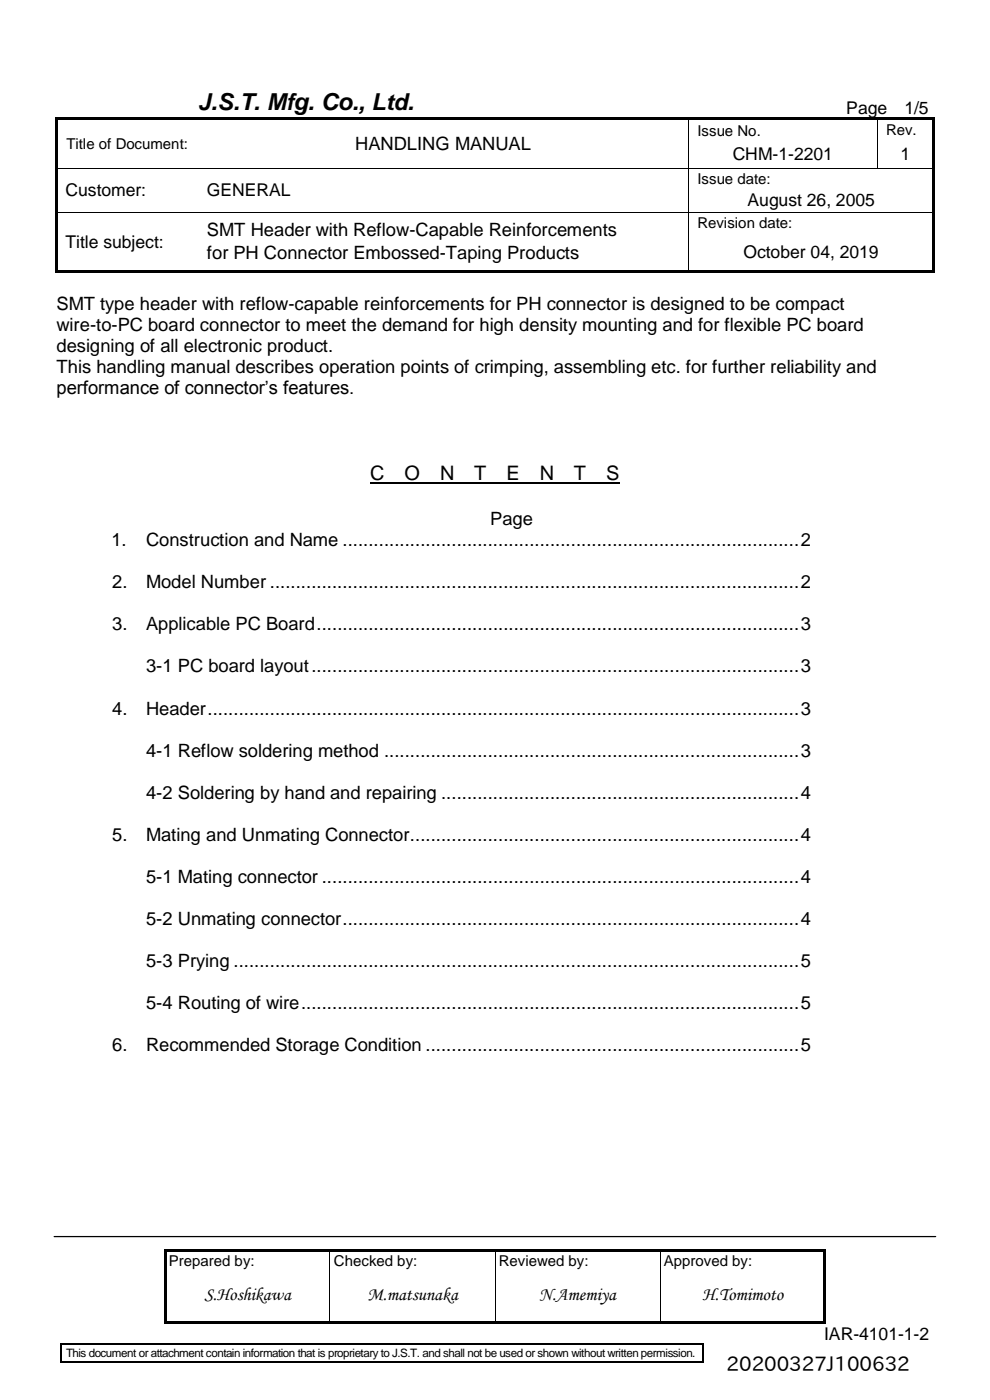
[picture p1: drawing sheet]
<svg xmlns="http://www.w3.org/2000/svg" width="210mm" height="297mm" viewBox="0 0 210 297" stroke-linecap="round" stroke-linejoin="round" font-family="sans-serif">
<defs><g id="words">
<text font-size="5" x="42" y="23.2">J.S.T. Mfg. Co., Ltd.</text>
<g font-size="4.2">
<text x="78.5" y="101.8">C</text>
<text x="85.8" y="101.8">O</text>
<text x="93.3" y="101.8">N</text>
<text x="100.6" y="101.8">T</text>
<text x="107.5" y="101.8">E</text>
<text x="114.5" y="101.8">N</text>
<text x="121.8" y="101.8">T</text>
<text x="128.6" y="101.8">S</text>
<text x="154.1" y="290.9">20200327J100632</text>
</g>
<g font-size="3.9">
<text x="75.4" y="31.9">HANDLING MANUAL</text>
<text x="43.9" y="50.2">SMT Header with Reflow-Capable Reinforcements</text>
<text x="43.9" y="54.9">for PH Connector Embossed-Taping Products</text>
<text x="12" y="65.8">SMT type header with reflow-capable reinforcements for PH connector is designed to be compact</text>
<text x="12" y="70.3">wire-to-PC board connector to meet the demand for high density mounting and for flexible PC board</text>
<text x="12" y="74.8">designing of all electronic product.</text>
<text x="12" y="79.2">This handling manual describes operation points of crimping, assembling etc. for further reliability and</text>
<text x="12" y="83.7">performance of connector’s features.</text>
<text x="104" y="111.4">Page</text>
<text x="23.6" y="115.9">1.</text>
<text x="31" y="115.9">Construction and Name ........................................................................................2</text>
<text x="23.8" y="124.8">2.</text>
<text x="31" y="124.8">Model Number ......................................................................................................2</text>
<text x="23.8" y="133.7">3.</text>
<text x="31" y="133.7">Applicable PC Board.............................................................................................3</text>
<text x="31" y="142.7">3-1 PC board layout..............................................................................................3</text>
<text x="23.8" y="151.6">4.</text>
<text x="31" y="151.6">Header..................................................................................................................3</text>
<text x="31" y="160.6">4-1 Reflow soldering method ................................................................................3</text>
<text x="31" y="169.4">4-2 Soldering by hand and repairing .....................................................................4</text>
<text x="23.8" y="178.4">5.</text>
<text x="31" y="178.4">Mating and Unmating Connector...........................................................................4</text>
<text x="31" y="187.3">5-1 Mating connector ............................................................................................4</text>
<text x="31" y="196.2">5-2 Unmating connector........................................................................................4</text>
<text x="31" y="205.2">5-3 Prying .............................................................................................................5</text>
<text x="31" y="214.1">5-4 Routing of wire................................................................................................5</text>
<text x="23.8" y="223">6.</text>
<text x="31" y="223">Recommended Storage Condition ........................................................................5</text>
<text x="43.4" y="275.8">S.Hoshikawa</text>
<text x="78" y="275.8">M.matsunaka</text>
<text x="114.4" y="275.8">N.Amemiya</text>
<text x="149" y="275.8">H.Tomimoto</text>
</g>
<g font-size="3.7">
<text x="179.5" y="24.1">Page</text>
<text x="191.9" y="24.1">1/5</text>
<text x="155.4" y="33.9">CHM-1-2201</text>
<text x="191" y="33.9">1</text>
<text x="13.9" y="41.7">Customer:</text>
<text x="43.9" y="41.7">GENERAL</text>
<text x="158.6" y="43.8">August 26, 2005</text>
<text x="13.9" y="52.6">Title subject:</text>
<text x="157.7" y="54.7">October 04, 2019</text>
<text x="174.8" y="284.2">IAR-4101-1-2</text>
</g>
<g font-size="3.2">
<text x="147.9" y="28.8">Issue No.</text>
<text x="188" y="28.6">Rev.</text>
<text x="14.1" y="31.7">Title of Document:</text>
<text x="147.9" y="39">Issue date:</text>
<text x="147.9" y="48.3">Revision date:</text>
<text x="35.8" y="268.6">Prepared by:</text>
<text x="70.8" y="268.6">Checked by:</text>
<text x="105.8" y="268.6">Reviewed by:</text>
<text x="140.8" y="268.6">Approved by:</text>
</g>
<text font-size="2.5" x="14" y="288">This document or attachment contain information that is proprietary to J.S.T. and shall not be used or shown without written permission.</text>
</g></defs>
<g fill="#000">
<path d="M11.7 24.9h.5v.6h-.5z" fill-rule="evenodd"/>
<path d="M11.7 24.9h.5v.5h-.5z" fill-rule="evenodd"/>
<path d="M11.7 25.5h.5v4h-.5z" fill-rule="evenodd"/>
<path d="M11.7 29.5h.5v.1h-.5z" fill-rule="evenodd"/>
<path d="M11.7 29.6h.5v6.1h-.5z" fill-rule="evenodd"/>
<path d="M11.7 35.7h.5v.1h-.5z" fill-rule="evenodd"/>
<path d="M11.7 35.8h.5v4h-.5z" fill-rule="evenodd"/>
<path d="M12.2 24.9h29.8v.5h-29.8z" fill-rule="evenodd"/>
<path d="M42 24.9h.5v.5h-.5z" fill-rule="evenodd"/>
<path d="M42 35.7h.2v.1h-.2z" fill-rule="evenodd"/>
<path d="M42.5 24.9h103.4v.5h-103.4z" fill-rule="evenodd"/>
<path d="M145.9 25.4l.2 .1z" fill-rule="evenodd"/>
<path d="M145.9 24.9h.5v.5h-.5z" fill-rule="evenodd"/>
<path d="M145.9 29.5h.2v.1h-.2z" fill-rule="evenodd"/>
<path d="M145.9 35.7h.2v.1h-.2z" fill-rule="evenodd"/>
<path d="M146.4 24.9h39.6v.5h-39.6z" fill-rule="evenodd"/>
<path d="M186 25.4l.1 .1z" fill-rule="evenodd"/>
<path d="M186 24.9h.5v.5h-.5z" fill-rule="evenodd"/>
<path d="M186 29.5h.1v.1h-.1z" fill-rule="evenodd"/>
<path d="M186 35.7h.1v.1h-.1z" fill-rule="evenodd"/>
<path d="M186.5 24.9h11.3v.5h-11.3z" fill-rule="evenodd"/>
<path d="M197.8 24.9h.5v.6h-.5z" fill-rule="evenodd"/>
<path d="M197.8 24.9h.5v.5h-.5z" fill-rule="evenodd"/>
<path d="M197.8 25.5h.5v4h-.5z" fill-rule="evenodd"/>
<path d="M197.8 29.5h.5v.1h-.5z" fill-rule="evenodd"/>
<path d="M197.8 29.6h.5v6.1h-.5z" fill-rule="evenodd"/>
<path d="M197.8 35.7h.5v.1h-.5z" fill-rule="evenodd"/>
<path d="M197.8 35.8h.5v4h-.5z" fill-rule="evenodd"/>
<path d="M11.7 39.8h.5v.2h-.5z" fill-rule="evenodd"/>
<path d="M11.7 40h.5v5h-.5z" fill-rule="evenodd"/>
<path d="M11.7 45h.5v.2h-.5z" fill-rule="evenodd"/>
<path d="M11.7 45.2h.5v4h-.5z" fill-rule="evenodd"/>
<path d="M11.7 49.2h.5v.2h-.5z" fill-rule="evenodd"/>
<path d="M11.7 49.4h.5v8.1h-.5z" fill-rule="evenodd"/>
<path d="M11.7 57.5h.5v.5h-.5z" fill-rule="evenodd"/>
<path d="M11.7 57.5h.5v.5h-.5z" fill-rule="evenodd"/>
<path d="M12.2 57.5h29.8v.5h-29.8z" fill-rule="evenodd"/>
<path d="M42 45h.2v.2h-.2z" fill-rule="evenodd"/>
<path d="M42 57.5h.5v.5h-.5z" fill-rule="evenodd"/>
<path d="M42.5 57.5h103.4v.5h-103.4z" fill-rule="evenodd"/>
<path d="M145.9 39.8h.2v.2h-.2z" fill-rule="evenodd"/>
<path d="M145.9 45h.2v.2h-.2z" fill-rule="evenodd"/>
<path d="M145.9 49.2h.2v.2h-.2z" fill-rule="evenodd"/>
<path d="M145.9 57.5h.5v.5h-.5z" fill-rule="evenodd"/>
<path d="M146.4 57.5h51.4v.5h-51.4z" fill-rule="evenodd"/>
<path d="M197.8 39.8h.5v.2h-.5z" fill-rule="evenodd"/>
<path d="M197.8 40h.5v5h-.5z" fill-rule="evenodd"/>
<path d="M197.8 45h.5v.2h-.5z" fill-rule="evenodd"/>
<path d="M197.8 45.2h.5v4h-.5z" fill-rule="evenodd"/>
<path d="M197.8 49.2h.5v.2h-.5z" fill-rule="evenodd"/>
<path d="M197.8 49.4h.5v8.1h-.5z" fill-rule="evenodd"/>
<path d="M197.8 57.5h.5v.5h-.5z" fill-rule="evenodd"/>
<path d="M197.8 57.5h.5v.5h-.5z" fill-rule="evenodd"/>
<path d="M34.8 265.1h.5v.5h-.5z" fill-rule="evenodd"/>
<path d="M34.8 265.1h.5v.5h-.5z" fill-rule="evenodd"/>
<path d="M34.8 265.6h.5v3.7h-.5z" fill-rule="evenodd"/>
<path d="M35.3 265.1h34.6v.5h-34.6z" fill-rule="evenodd"/>
<path d="M69.9 265.6h.2z" fill-rule="evenodd"/>
<path d="M69.9 265.1h.5v.5h-.5z" fill-rule="evenodd"/>
<path d="M70.4 265.1h34.5v.5h-34.5z" fill-rule="evenodd"/>
<path d="M104.9 265.6h.2z" fill-rule="evenodd"/>
<path d="M104.9 265.1h.5v.5h-.5z" fill-rule="evenodd"/>
<path d="M105.4 265.1h34.5v.5h-34.5z" fill-rule="evenodd"/>
<path d="M139.9 265.6h.2z" fill-rule="evenodd"/>
<path d="M139.9 265.1h.6v.5h-.6z" fill-rule="evenodd"/>
<path d="M140.5 265.1h34.3v.5h-34.3z" fill-rule="evenodd"/>
<path d="M174.8 265.1h.5v.5h-.5z" fill-rule="evenodd"/>
<path d="M174.8 265.1h.5v.5h-.5z" fill-rule="evenodd"/>
<path d="M174.8 265.6h.5v3.7h-.5z" fill-rule="evenodd"/>
<path d="M12.9 285.1h.3v.2h-.3z" fill-rule="evenodd"/>
<path d="M12.9 285.1h.3v.2h-.3z" fill-rule="evenodd"/>
<path d="M12.9 288.9h.3v.3h-.3z" fill-rule="evenodd"/>
<path d="M12.9 288.9h.3v.3h-.3z" fill-rule="evenodd"/>
<path d="M34.8 269.3h.5v11h-.5z" fill-rule="evenodd"/>
<path d="M34.8 280.3h.5v.5h-.5z" fill-rule="evenodd"/>
<path d="M34.8 280.3h.5v.5h-.5z" fill-rule="evenodd"/>
<path d="M35.3 280.3h34.6v.5h-34.6z" fill-rule="evenodd"/>
<path d="M69.9 280.3h.5v.5h-.5z" fill-rule="evenodd"/>
<path d="M70.4 280.3h34.5v.5h-34.5z" fill-rule="evenodd"/>
<path d="M104.9 280.3h.5v.5h-.5z" fill-rule="evenodd"/>
<path d="M105.4 280.3h34.5v.5h-34.5z" fill-rule="evenodd"/>
<path d="M139.9 280.3h.6v.5h-.6z" fill-rule="evenodd"/>
<path d="M140.5 280.3h34.3v.5h-34.3z" fill-rule="evenodd"/>
<path d="M148.9 285.1h.3v.2h-.3z" fill-rule="evenodd"/>
<path d="M148.9 285.1h.3v.2h-.3z" fill-rule="evenodd"/>
<path d="M148.9 288.9h.3v.3h-.3z" fill-rule="evenodd"/>
<path d="M148.9 288.9h.3v.3h-.3z" fill-rule="evenodd"/>
<path d="M174.8 269.3h.5v11h-.5z" fill-rule="evenodd"/>
<path d="M174.8 280.3h.5v.5h-.5z" fill-rule="evenodd"/>
<path d="M174.8 280.3h.5v.5h-.5z" fill-rule="evenodd"/>
</g>
<g fill="none" stroke="#000" stroke-width=".21">
<path d="M12.2 35.7h29.8M42.2 35.7h103.7M146 25.5v4M146 29.6v6.1M146 35.8v4M146.1 35.7h39.9M186.1 25.5v4M186.1 29.6v6.1M186.1 35.7h11.7M12.2 45.1h29.8M42.2 45.1h103.7M146 40v5"/>
<path d="M146 45.2v4M146 49.4v8.1M146.1 45.1h51.7M70 265.6v14.7M105 265.6v14.7M140 265.6v14.7"/>
</g>
<path d="M13 285.3v3.6M13.2 285.2h135.7M13.2 289.1h135.7M149 285.3v3.6" fill="none" stroke="#000" stroke-width=".25"/>
<path d="M11.5 262.4h187" fill="none" stroke="#000" stroke-width=".26"/>
<path d="M78.5 102.4h53" fill="none" stroke="#000" stroke-width=".3"/>
<use href="#words"/>
</svg>
